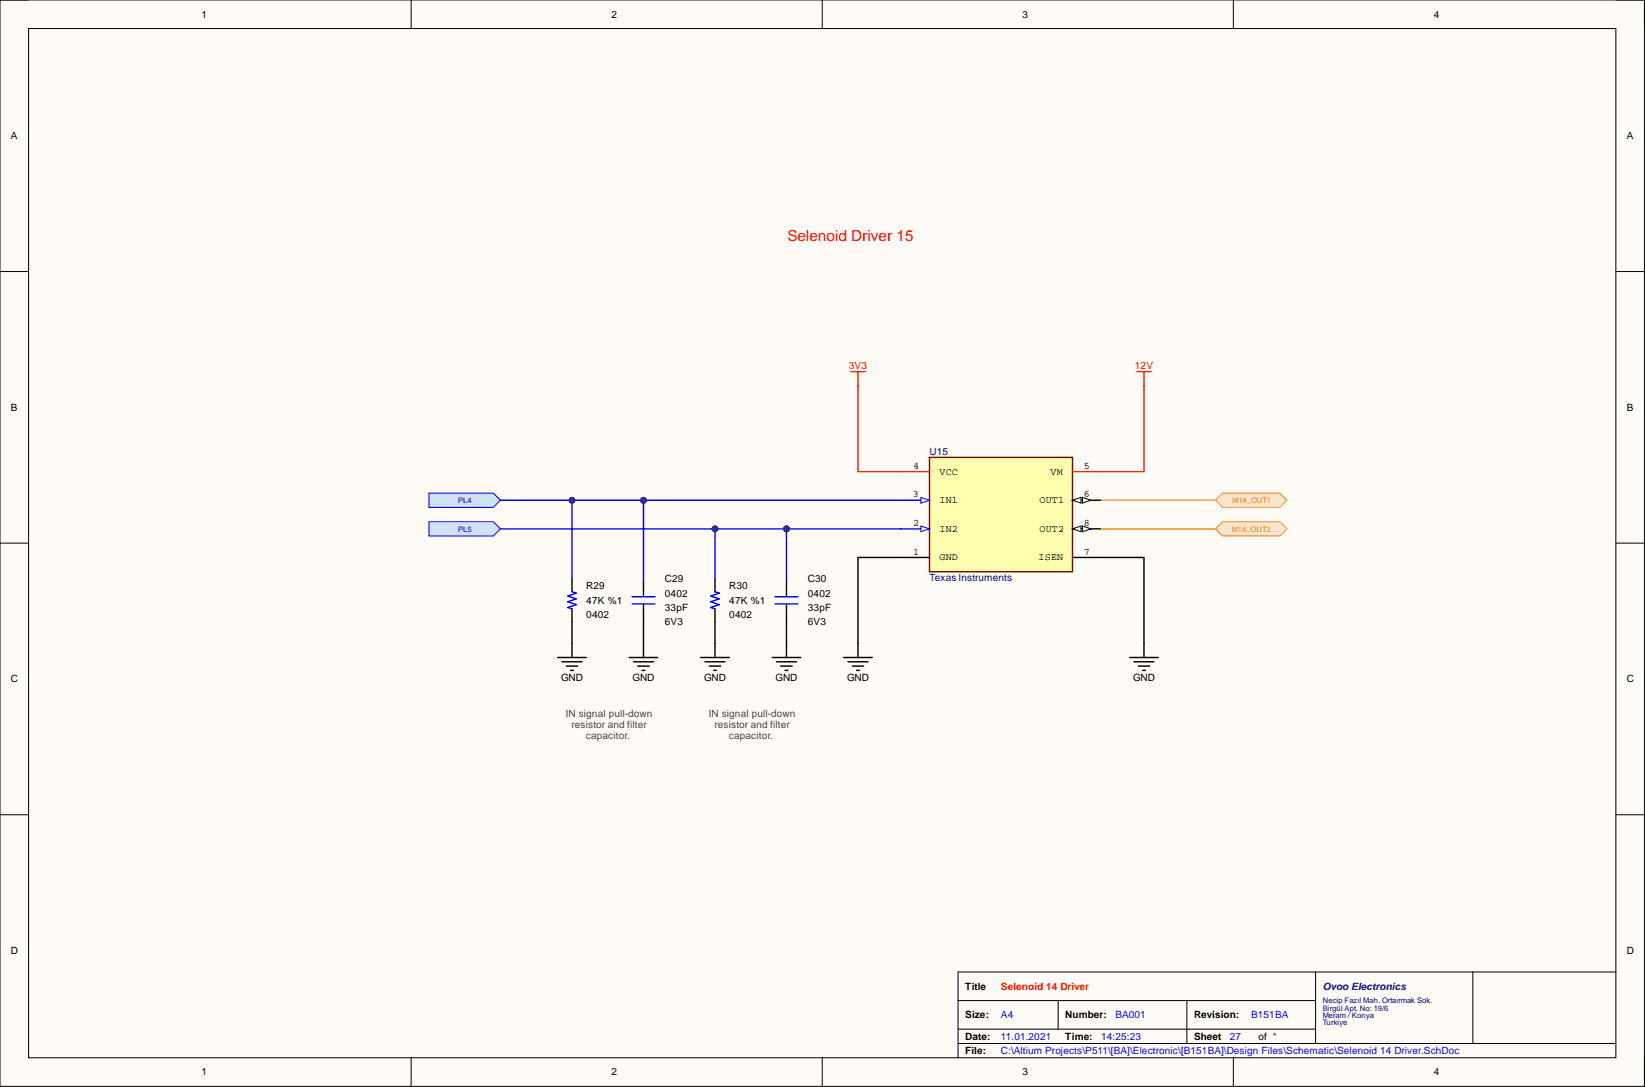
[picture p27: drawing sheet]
<svg xmlns="http://www.w3.org/2000/svg" width="292mm" height="193mm" viewBox="0 0 292 193" stroke-linecap="round" stroke-linejoin="round" font-family="sans-serif">
<defs><g id="words">
<text font-size="2.7" fill="#f00" x="139.8" y="42.8">Selenoid Driver 15</text>
<g font-size="1.8">
<text x="35.8" y="3.1">1</text>
<text x="108.6" y="3.1">2</text>
<text x="181.6" y="3.1">3</text>
<text x="254.6" y="3.1">4</text>
<text x="1.9" y="24.7">A</text>
<text x="288.9" y="24.7">A</text>
<text x="1.9" y="72.9">B</text>
<text x="288.9" y="72.9">B</text>
<text x="162.2" y="83.2">4</text>
<text x="192.5" y="83.2">5</text>
<text x="162.1" y="88.3">3</text>
<text x="166.8" y="89.3">IN1</text>
<text x="166.8" y="84.2">VCC</text>
<text x="184.6" y="89.3">OUT1</text>
<text x="186.5" y="84.2">VM</text>
<text x="192.5" y="88.3">6</text>
<text x="162.2" y="93.4">2</text>
<text x="166.8" y="94.4">IN2</text>
<text x="184.6" y="94.4">OUT2</text>
<text x="192.5" y="93.4">8</text>
<text x="162.2" y="98.5">1</text>
<text x="166.8" y="99.5">GND</text>
<text x="184.4" y="99.5">ISEN</text>
<text x="192.5" y="98.5">7</text>
<text x="104.1" y="107.2">47K %1</text>
<text x="104.1" y="104.6">R29</text>
<text x="118.1" y="105.9">0402</text>
<text x="118.1" y="103.4">C29</text>
<text x="129.5" y="107.2">47K %1</text>
<text x="129.5" y="104.6">R30</text>
<text x="143.5" y="105.9">0402</text>
<text x="143.5" y="103.4">C30</text>
<text x="104.1" y="109.7">0402</text>
<text x="118.1" y="108.4">33pF</text>
<text x="118.1" y="111">6V3</text>
<text x="129.5" y="109.7">0402</text>
<text x="143.5" y="108.4">33pF</text>
<text x="143.5" y="111">6V3</text>
<text x="1.9" y="121.1">C</text>
<text x="99.6" y="120.9">GND</text>
<text x="112.3" y="120.9">GND</text>
<text x="125" y="120.9">GND</text>
<text x="137.7" y="120.9">GND</text>
<text x="150.4" y="120.9">GND</text>
<text x="201.2" y="120.9">GND</text>
<text x="288.9" y="121.1">C</text>
<text x="1.9" y="169.3">D</text>
<text x="288.9" y="169.3">D</text>
<text x="171.4" y="175.7">Title</text>
<text x="171.4" y="180.8">Size:</text>
<text x="171.4" y="184.6">Date:</text>
<text x="189.2" y="180.8">Number:</text>
<text x="189.2" y="184.6">Time:</text>
<text x="212" y="180.8">Revision:</text>
<text x="212" y="184.6">Sheet</text>
<text x="223.4" y="184.6">of *</text>
<text x="35.8" y="190.9">1</text>
<text x="108.6" y="190.9">2</text>
<text x="171.4" y="187.1">File:</text>
<text x="181.6" y="190.9">3</text>
<text x="254.6" y="190.9">4</text>
</g>
<g font-size="1.8" fill="#f00">
<text x="150.7" y="65.5">3V3</text>
<text x="201.5" y="65.5">12V</text>
<text x="177.7" y="175.7">Selenoid 14 Driver</text>
</g>
<g font-size="1.8" fill="#000080">
<text x="165" y="80.8">U15</text>
<text x="165" y="103.1">Texas Instruments</text>
<text x="234.9" y="175.7">Ovoo Electronics</text>
</g>
<g font-size="1.8" fill="#434343">
<text x="100.5" y="127.2">IN signal pull-down</text>
<text x="101.5" y="129.2">resistor and filter</text>
<text x="104" y="131.3">capacitor.</text>
<text x="125.9" y="127.2">IN signal pull-down</text>
<text x="126.9" y="129.2">resistor and filter</text>
<text x="129.4" y="131.3">capacitor.</text>
</g>
<g font-size="1.8" fill="#00f">
<text x="177.7" y="184.6">11.01.2021</text>
<text x="177.7" y="180.8">A4</text>
<text x="195.5" y="184.6">14:25:23</text>
<text x="198.1" y="180.8">BA001</text>
<text x="218.4" y="184.6">27</text>
<text x="222.2" y="180.8">B151BA</text>
<text x="177.7" y="187.1">C:\Altium Projects\P511\[BA]\Electronic\[B151BA]\Design Files\Schematic\Selenoid 14 Driver.SchDoc</text>
</g>
<g font-size="1.4" fill="#00f">
<text x="81.3" y="89.3">PL4</text>
<text x="81.3" y="94.4">PL5</text>
</g>
<g font-size="1.4" fill="#f90">
<text x="218.8" y="89.3">M14_OUT1</text>
<text x="218.7" y="94.4">M14_OUT2</text>
</g>
<g font-size="1.4" fill="#000080">
<text x="234.9" y="178.1">Necip Fazıl Mah. Ortaırmak Sok.</text>
<text x="234.9" y="179.4">Birgül Apt. No: 19/6</text>
<text x="234.9" y="180.7">Meram / Konya</text>
<text x="234.9" y="181.9">Turkiye</text>
</g>
</g></defs>
<path d="M0 0h292v192.9h-292z" fill-rule="evenodd" fill="#fffcf8"/>
<path d="M0 0h292v192.9h-292z" fill="none" stroke="#000" stroke-width=".18"/>
<path d="M5.1 5.1h281.8v182.7h-281.8z" fill-rule="evenodd" fill="#fffcf8"/>
<g fill="none" stroke="#000" stroke-width=".18">
<path d="M0 0h5.1M73 0v5.1M146 0v5.1M219 0v5.1M286.9 0h5.1v5.1M5.1 5.1h281.8v182.7h-281.8zM0 48.2h5.1M286.9 48.2h5.1M0 96.4h5.1M286.9 96.4h5.1M0 144.6h5.1M286.9 144.6h5.1"/>
<path d="M170.1 177.6h63.5M187.9 177.6v5.1M210.8 177.6v7.6M233.6 172.6v12.6M261.5 172.6v12.6M286.9 172.6h-116.8v15.2M73 187.8v5.1M146 187.8v5.1M170.1 185.2h116.8M170.1 182.7h63.5M219 187.8v5.1M292 187.8v5.1"/>
</g>
<g fill="none" stroke="#000" stroke-width=".25">
<path d="M99 116.7h5.1M99.8 117.5h3.5M100.6 118.2h2M101.3 119h.5M101.6 102.8v2.3M101.6 108.1v2.3M101.6 114.2v2.5M111.7 116.7h5.1M112.5 117.5h3.5M113.2 118.2h2.1M114 119h.5M114.3 102.8v3"/>
<path d="M114.3 107.3v3.1M114.3 114.2v2.5M124.4 116.7h5.1M125.2 117.5h3.5M125.9 118.2h2.1M126.7 119h.5M127 114.2v2.5M137.1 116.7h5.1M137.9 117.5h3.5M138.6 118.2h2.1M139.4 119h.5M139.7 102.8v3"/>
<path d="M139.7 107.3v3.1M139.7 114.2v2.5M149.8 116.7h5.1M150.6 117.5h3.5M151.3 118.2h2.1M152.1 119h.5M152.4 114.2v2.5M200.6 116.7h5.1M201.4 117.5h3.5M202.1 118.2h2M202.9 119h.5M203.1 114.2v2.5"/>
</g>
<path d="M151.1 66h2.5M152.4 66v2.5M201.9 66h2.5M203.1 66v2.5" fill="none" stroke="#f00" stroke-width=".25"/>
<path d="M139.7 93.9v8.9M101.6 105.1l.7 .2-1.5 .5 1.5 .5-1.5 .5 1.5 .5-1.5 .5 .8 .3M112.2 105.9h4.1M112.2 107.2h4.1M137.6 105.9h4.1M137.6 107.2h4.1" fill="none" stroke="#00f" stroke-width=".25"/>
<circle cx="139.7" cy="93.9" r=".51" fill="#000080"/>
<circle cx="139.7" cy="93.9" r=".51" fill="none" stroke="#000080" stroke-width=".18"/>
<path d="M127 102.8v2.3M127 108.1v2.3" fill="none" stroke="#000" stroke-width=".25"/>
<path d="M127 105.1l.7 .2-1.5 .5 1.5 .5-1.5 .5 1.5 .5-1.5 .5 .8 .3" fill="none" stroke="#00f" stroke-width=".25"/>
<path d="M165 81.2h25.4v20.3h-25.4z" fill-rule="evenodd" fill="#ffffb0"/>
<path d="M165 81.2h25.4v20.3h-25.4z" fill="none" stroke="#800000" stroke-width=".25"/>
<path d="M160 99h5" fill="none" stroke="#000" stroke-width=".25"/>
<path d="M160 93.9h5" fill="none" stroke="#00f" stroke-width=".25"/>
<path d="M163.5 93.4l1.5 .5-1.5 .5z" fill="#f8fcff"/>
<path d="M163.5 93.4l1.5 .5-1.5 .5z" fill="none" stroke="#00f" stroke-width=".18"/>
<path d="M160 88.8h5" fill="none" stroke="#00f" stroke-width=".25"/>
<path d="M163.5 88.3l1.5 .5-1.5 .5z" fill="#f8fcff"/>
<path d="M163.5 88.3l1.5 .5-1.5 .5z" fill="none" stroke="#00f" stroke-width=".18"/>
<path d="M190.4 88.8h5.1" fill="none" stroke="#000" stroke-width=".25"/>
<path d="M190.4 88.8l1.6-.5v1z" fill="#f8fcff"/>
<path d="M190.4 88.8l1.6-.5v1z" fill="none" stroke="#000" stroke-width=".18"/>
<path d="M192.2 88.3l1.5 .5-1.5 .5z" fill="#f8fcff"/>
<path d="M192.2 88.3l1.5 .5-1.5 .5z" fill="none" stroke="#000" stroke-width=".18"/>
<path d="M160 83.7h5M190.4 83.7h5.1" fill="none" stroke="#f00" stroke-width=".25"/>
<path d="M190.4 93.9h5.1" fill="none" stroke="#000" stroke-width=".25"/>
<path d="M190.4 93.9l1.6-.5v1z" fill="#f8fcff"/>
<path d="M190.4 93.9l1.6-.5v1z" fill="none" stroke="#000" stroke-width=".18"/>
<path d="M192.2 93.4l1.5 .5-1.5 .5z" fill="#f8fcff"/>
<path d="M192.2 93.4l1.5 .5-1.5 .5z" fill="none" stroke="#000" stroke-width=".18"/>
<path d="M190.4 99h5.1" fill="none" stroke="#000" stroke-width=".25"/>
<path d="M76.2 87.5h11.4l1.3 1.3-1.3 1.3h-11.4z" fill-rule="evenodd" fill="#cfe2f3"/>
<path d="M76.2 87.5h11.4l1.3 1.3-1.3 1.3h-11.4z" fill="none" stroke="#00f" stroke-width=".18"/>
<path d="M76.2 92.6h11.4l1.3 1.3-1.3 1.3h-11.4z" fill-rule="evenodd" fill="#cfe2f3"/>
<path d="M76.2 92.6h11.4l1.3 1.3-1.3 1.3h-11.4z" fill="none" stroke="#00f" stroke-width=".18"/>
<path d="M215.8 88.8l1.3-1.3h10.2l1.2 1.3-1.2 1.3h-10.2z" fill-rule="evenodd" fill="#fce5cd"/>
<path d="M215.8 88.8l1.3-1.3h10.2l1.2 1.3-1.2 1.3h-10.2z" fill="none" stroke="#f90" stroke-width=".18"/>
<path d="M215.8 93.9l1.3-1.3h10.2l1.2 1.3-1.2 1.3h-10.2z" fill-rule="evenodd" fill="#fce5cd"/>
<path d="M215.8 93.9l1.3-1.3h10.2l1.2 1.3-1.2 1.3h-10.2z" fill="none" stroke="#f90" stroke-width=".18"/>
<path d="M88.9 93.9h71.1" fill="none" stroke="#00f" stroke-width=".25"/>
<circle cx="139.7" cy="93.9" r=".51" fill="#000080"/>
<circle cx="139.7" cy="93.9" r=".51" fill="none" stroke="#000080" stroke-width=".18"/>
<circle cx="127" cy="93.9" r=".51" fill="#000080"/>
<circle cx="127" cy="93.9" r=".51" fill="none" stroke="#000080" stroke-width=".18"/>
<path d="M88.9 88.8h71.1" fill="none" stroke="#00f" stroke-width=".25"/>
<circle cx="114.3" cy="88.8" r=".51" fill="#000080"/>
<circle cx="114.3" cy="88.8" r=".51" fill="none" stroke="#000080" stroke-width=".18"/>
<circle cx="101.6" cy="88.8" r=".51" fill="#000080"/>
<circle cx="101.6" cy="88.8" r=".51" fill="none" stroke="#000080" stroke-width=".18"/>
<path d="M160 99h-7.6v15.2M195.5 99h7.6v15.2M101.6 110.4v3.8" fill="none" stroke="#000" stroke-width=".25"/>
<path d="M152.4 68.5v15.2h7.6M203.1 68.5v15.2h-7.6" fill="none" stroke="#f00" stroke-width=".25"/>
<path d="M195.5 93.9h20.3M195.5 88.8h20.3" fill="none" stroke="#f90" stroke-width=".25"/>
<path d="M101.6 88.8v14" fill="none" stroke="#00f" stroke-width=".25"/>
<circle cx="101.6" cy="88.8" r=".51" fill="#000080"/>
<circle cx="101.6" cy="88.8" r=".51" fill="none" stroke="#000080" stroke-width=".18"/>
<path d="M114.3 110.4v3.8" fill="none" stroke="#000" stroke-width=".25"/>
<path d="M114.3 88.8v14" fill="none" stroke="#00f" stroke-width=".25"/>
<circle cx="114.3" cy="88.8" r=".51" fill="#000080"/>
<circle cx="114.3" cy="88.8" r=".51" fill="none" stroke="#000080" stroke-width=".18"/>
<path d="M127 110.4v3.8" fill="none" stroke="#000" stroke-width=".25"/>
<path d="M127 93.9v8.9" fill="none" stroke="#00f" stroke-width=".25"/>
<circle cx="127" cy="93.9" r=".51" fill="#000080"/>
<circle cx="127" cy="93.9" r=".51" fill="none" stroke="#000080" stroke-width=".18"/>
<path d="M139.7 110.4v3.8" fill="none" stroke="#000" stroke-width=".25"/>
<use href="#words"/>
</svg>
